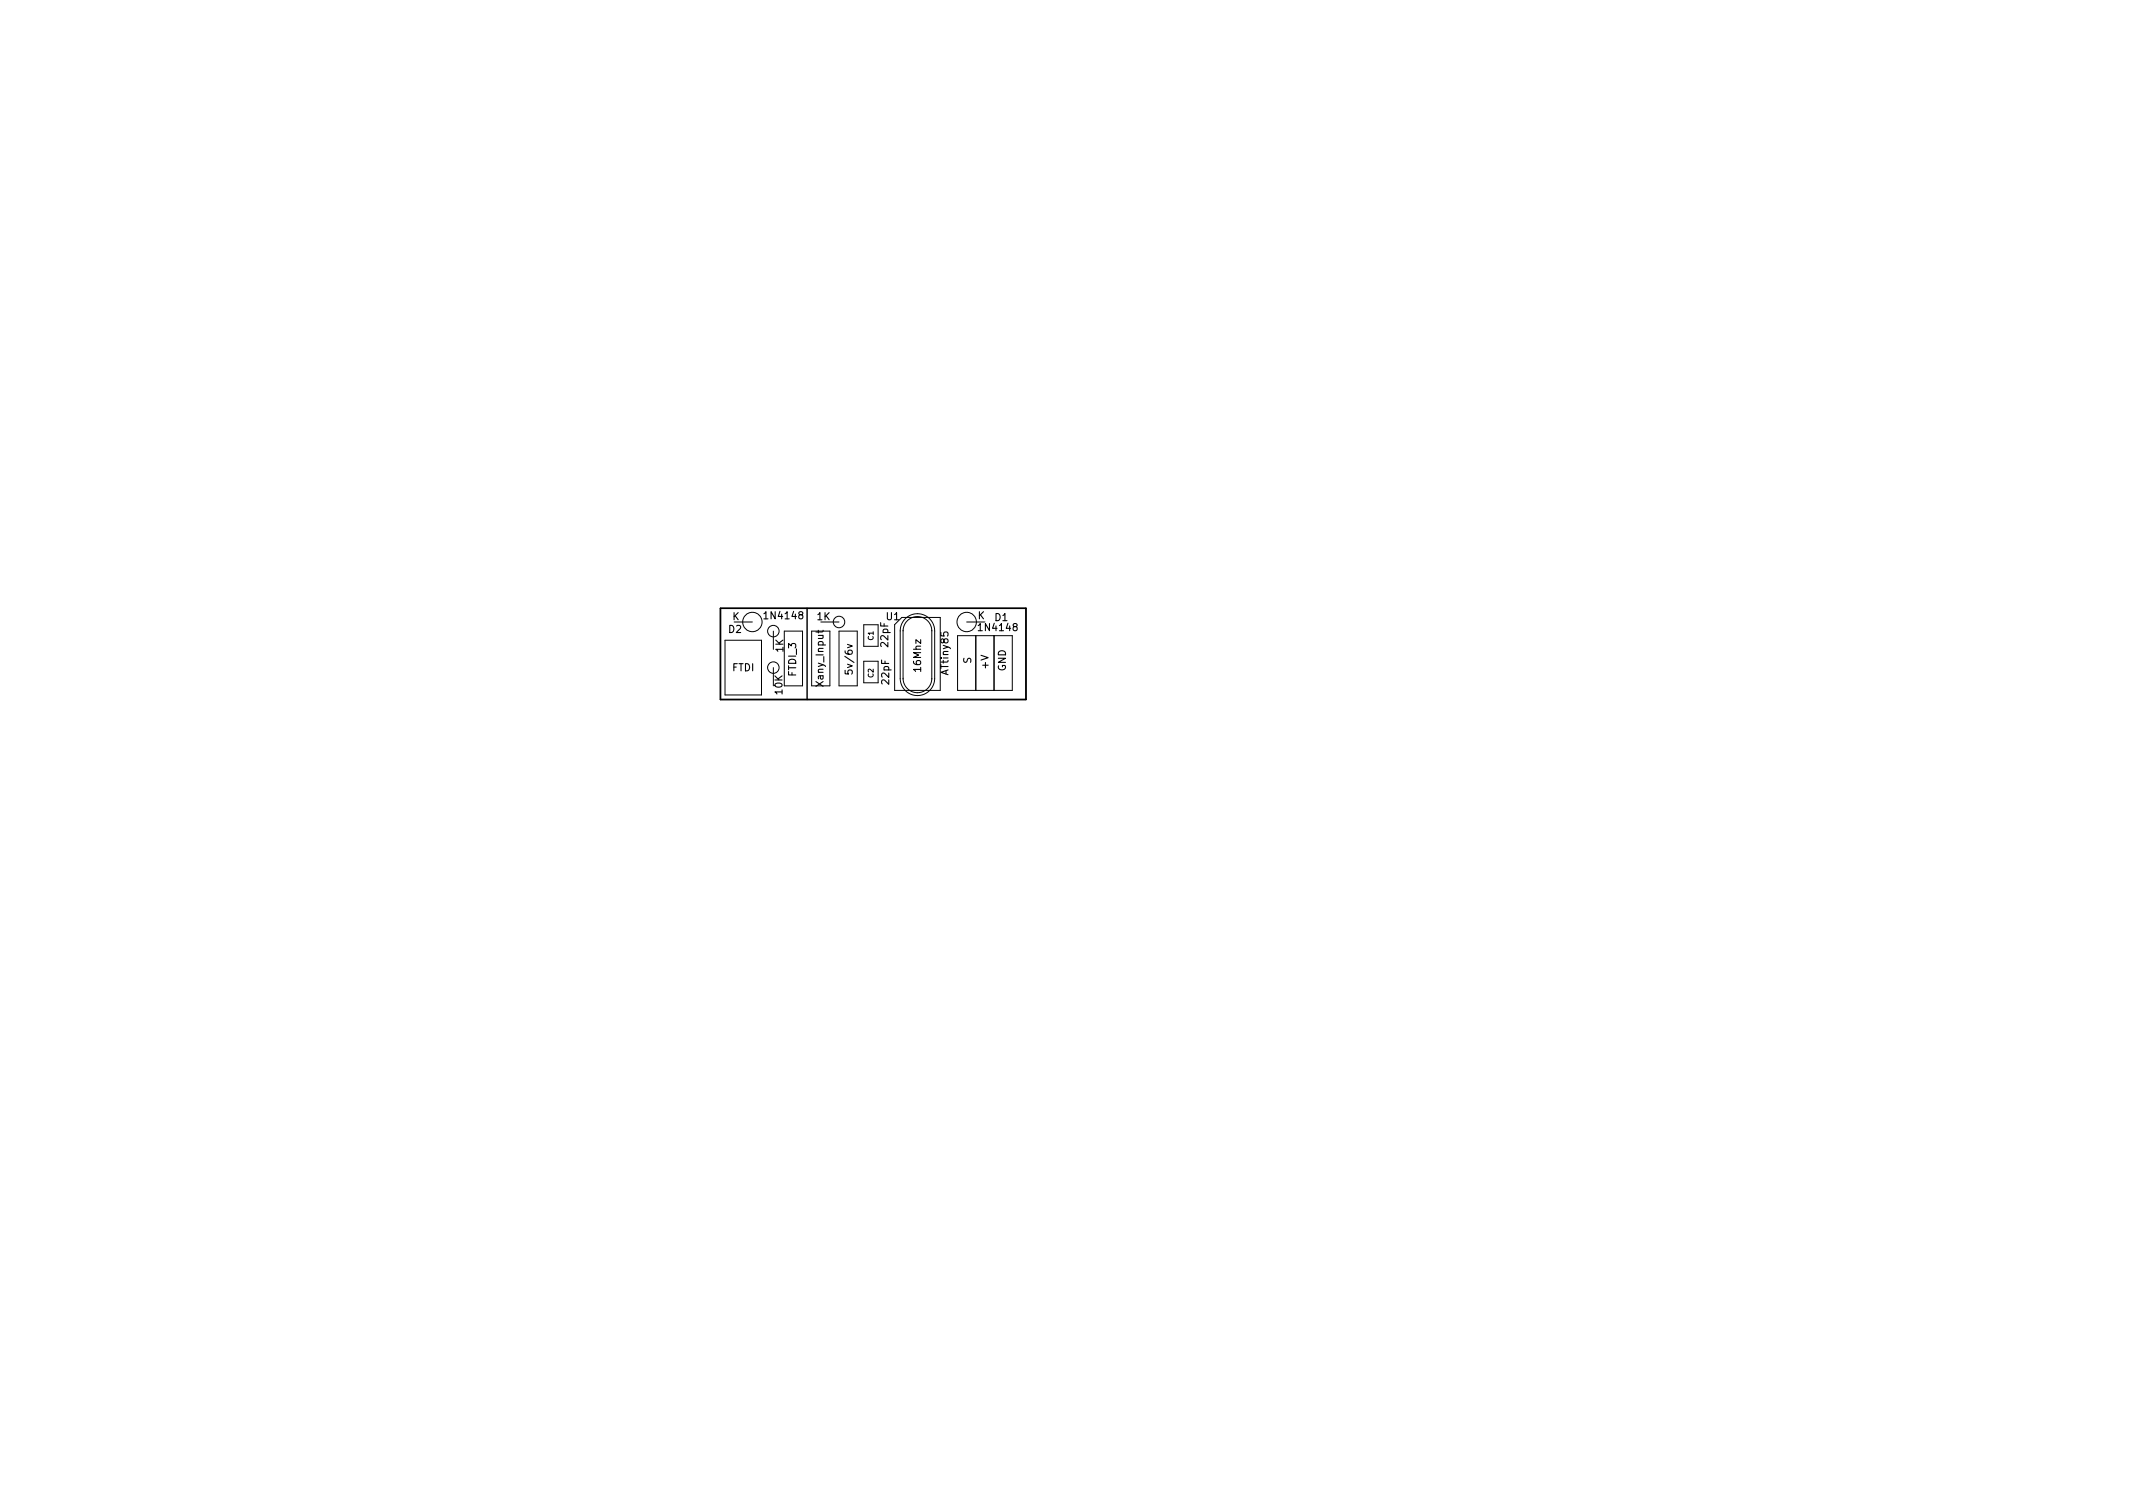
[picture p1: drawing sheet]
<svg xmlns="http://www.w3.org/2000/svg" width="297mm" height="210mm" viewBox="0 0 297 210" stroke-linecap="round" stroke-linejoin="round" font-family="sans-serif">
<defs><g id="words">
<g font-size="1.4">
<text x="101.5" y="88.1">D2</text>
<text x="102" y="86.3">K</text>
<text x="106.7" y="86.2">1N4148</text>
<text x="113.8" y="86.3">1K</text>
<text x="123.4" y="86.3">U1</text>
<text x="136.1" y="86.2">K</text>
<text x="136.5" y="87.9">1N4148</text>
<text x="138.6" y="86.5">D1</text>
<text x="102" y="93.5">FTDI</text>
<text x="109.1" y="90.8" transform="rotate(-90 109.1 90.8)">1K</text>
<text x="110.9" y="94.1" transform="rotate(-90 110.9 94.1)">FTDI_3</text>
<text x="114.7" y="95.4" transform="rotate(-90 114.7 95.4)">Xany_Input</text>
<text x="118.7" y="93.6" transform="rotate(-90 118.7 93.6)">5v/6v</text>
<text x="123.7" y="90" transform="rotate(-90 123.7 90)">22pF</text>
<text x="123.8" y="95.2" transform="rotate(-90 123.8 95.2)">22pF</text>
<text x="128.3" y="93.4" transform="rotate(-90 128.3 93.4)">16Mhz</text>
<text x="132.1" y="93.9" transform="rotate(-90 132.1 93.9)">ATtiny85</text>
<text x="135.2" y="92.4" transform="rotate(-90 135.2 92.4)">S</text>
<text x="137.7" y="93.1" transform="rotate(-90 137.7 93.1)">+V</text>
<text x="140.1" y="93.5" transform="rotate(-90 140.1 93.5)">GND</text>
<text x="109" y="96.6" transform="rotate(-90 109 96.6)">10K</text>
</g>
<g font-size="1">
<text x="121.6" y="89.1" transform="rotate(-90 121.6 89.1)">C1</text>
<text x="121.6" y="94.3" transform="rotate(-90 121.6 94.3)">C2</text>
</g>
</g></defs>
<path d="M100.3 84.7h42.6v12.7h-42.6zM112.4 84.7v12.7" fill="none" stroke="#000" stroke-width=".2"/>
<g fill="none" stroke="#000" stroke-width=".14">
<path d="M101 89.1h5v7.7h-5zM102.2 86.6h2.6M107.7 87.9v2.5M107.7 93v2.5M109.2 87.9h2.6v7.6h-2.6zM113 87.9h2.6v7.6h-2.6zM114.3 86.6h2.5M116.8 87.9h2.6v7.6h-2.6zM120.3 87h2v3h-2zM120.3 92.1h2v3h-2zM125.6 86h5.3v10.1h-6.3v-9.1zM125.8 87.9a2 2 0 0 1 2-2 2 2 0 0 1 2 2"/>
<path d="M125.8 94.5a2 2 0 0 0 2 2 2 2 0 0 0 2-2M125.8 87.8v6.8M126.1 86.2a2.4 2.4 0 0 1 2.6-.6 2.4 2.4 0 0 1 1.5 2.3v6.6a2.4 2.4 0 0 1-2.4 2.4 2.4 2.4 0 0 1-2.4-2.4v-6.6a2.4 2.4 0 0 1 .7-1.7zM129.8 87.8v6.8M133.3 88.5h7.7v7.6h-7.7zM134.6 86.6h2.6M135.9 88.5v7.6M138.4 88.5v7.6"/>
<circle cx="104.8" cy="86.6" r="1.35"/>
<circle cx="107.7" cy="93" r=".8"/>
<circle cx="107.7" cy="87.9" r=".8"/>
<circle cx="116.8" cy="86.6" r=".8"/>
<circle cx="134.6" cy="86.6" r="1.35"/>
</g>
<use href="#words"/>
</svg>
